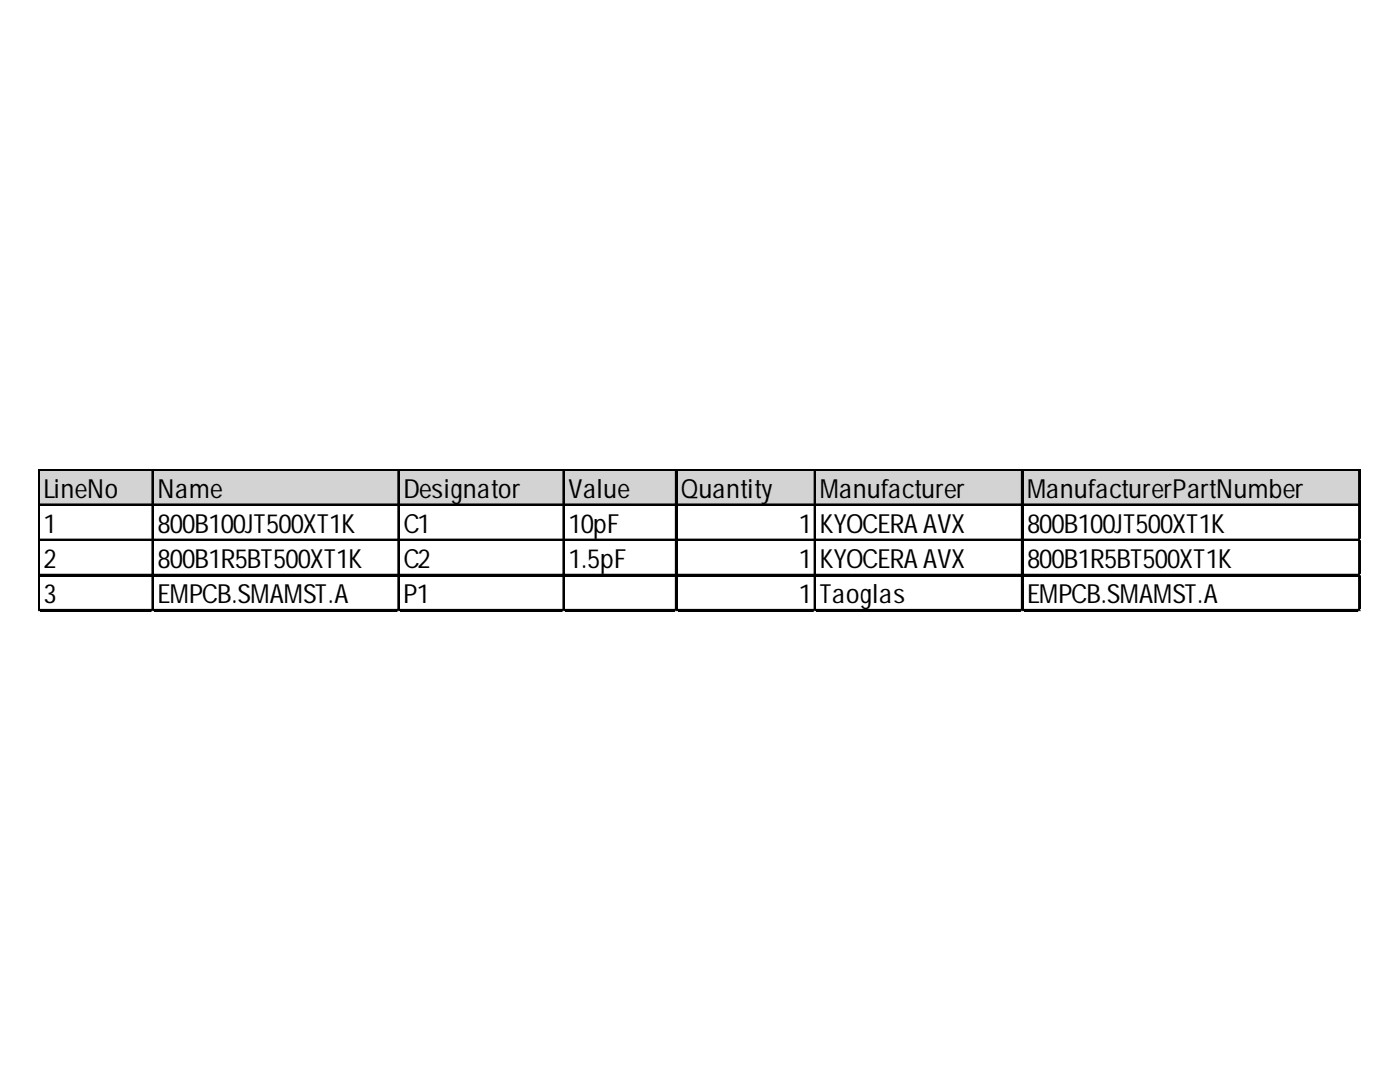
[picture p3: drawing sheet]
<svg xmlns="http://www.w3.org/2000/svg" width="279mm" height="216mm" viewBox="0 0 279 216" stroke-linecap="round" stroke-linejoin="round" font-family="sans-serif">
<defs><g id="words">
<g font-size="5.3">
<text x="8.7" y="99.3">LineNo</text>
<text x="31.4" y="99.3">Name</text>
<text x="80.5" y="99.3">Designator</text>
<text x="113.5" y="99.3">Value</text>
<text x="135.9" y="99.3">Quantity</text>
<text x="163.6" y="99.3">Manufacturer</text>
<text x="205" y="99.3">ManufacturerPartNumber</text>
<text x="8.7" y="106.3">1</text>
<text x="31.4" y="106.3">800B100JT500XT1K</text>
<text x="80.5" y="106.3">C1</text>
<text x="113.5" y="106.3">10pF</text>
<text x="159.4" y="106.3">1</text>
<text x="163.6" y="106.3">KYOCERAAVX</text>
<text x="205" y="106.3">800B100JT500XT1K</text>
<text x="8.7" y="113.3">2</text>
<text x="31.4" y="113.3">800B1R5BT500XT1K</text>
<text x="80.5" y="113.3">C2</text>
<text x="113.5" y="113.3">1.5pF</text>
<text x="159.4" y="113.3">1</text>
<text x="163.6" y="113.3">KYOCERAAVX</text>
<text x="205" y="113.3">800B1R5BT500XT1K</text>
<text x="8.7" y="120.3">3</text>
<text x="31.4" y="120.3">EMPCB.SMAMST.A</text>
<text x="80.5" y="120.3">P1</text>
<text x="159.4" y="120.3">1</text>
<text x="163.6" y="120.3">Taoglas</text>
<text x="205" y="120.3">EMPCB.SMAMST.A</text>
</g>
</g></defs>
<path d="M7.9 93.9h263.7v7.1h-263.7z" fill="#d3d3d3"/>
<g fill="none" stroke="#000" stroke-width=".35">
<path d="M7.6 93.6v28.4M7.8 93.6v28.4M8 93.6h263.6M8 93.8h263.6M30.4 94v28M30.6 94v28M79.5 94v28M79.6 94v28M112.4 94v28M112.6 94v28M134.9 94v28M135 94v28"/>
<path d="M162.5 94v28M162.7 94v28M203.9 94v28M204.1 94v28M271.2 94v28M271.4 94v28M8 100.6h263.6M8 100.8h263.6M8 107.6h263.6M8 107.8h263.6M8 114.7h263.6M8 114.8h263.6"/>
<path d="M8 121.7h263.6M8 121.8h263.6"/>
</g>
<path d="M7.6 122v.1" fill="none" stroke="#e0e0e0" stroke-width=".35"/>
<path d="M7.6 122l.4 .1z" fill="#e0e0e0"/>
<path d="M30.4 122v.1" fill="none" stroke="#e0e0e0" stroke-width=".35"/>
<path d="M30.4 122l.3 .1z" fill="#e0e0e0"/>
<path d="M79.5 122v.1" fill="none" stroke="#e0e0e0" stroke-width=".35"/>
<path d="M79.5 122l.3 .1z" fill="#e0e0e0"/>
<path d="M112.4 122v.1" fill="none" stroke="#e0e0e0" stroke-width=".35"/>
<path d="M112.4 122l.4 .1z" fill="#e0e0e0"/>
<path d="M134.9 122v.1" fill="none" stroke="#e0e0e0" stroke-width=".35"/>
<path d="M134.9 122l.3 .1z" fill="#e0e0e0"/>
<path d="M162.5 122v.1" fill="none" stroke="#e0e0e0" stroke-width=".35"/>
<path d="M162.5 122l.4 .1z" fill="#e0e0e0"/>
<path d="M203.9 122v.1" fill="none" stroke="#e0e0e0" stroke-width=".35"/>
<path d="M203.9 122l.4 .1z" fill="#e0e0e0"/>
<path d="M271.2 122v.1" fill="none" stroke="#e0e0e0" stroke-width=".35"/>
<path d="M271.2 122l.4 .1z" fill="#e0e0e0"/>
<path d="M271.6 107.6h.1" fill="none" stroke="#e0e0e0" stroke-width=".35"/>
<path d="M271.6 107.6v.4z" fill="#e0e0e0"/>
<path d="M271.6 114.7h.1" fill="none" stroke="#e0e0e0" stroke-width=".35"/>
<path d="M271.6 114.7v.3z" fill="#e0e0e0"/>
<path d="M271.6 121.7h.1" fill="none" stroke="#e0e0e0" stroke-width=".35"/>
<path d="M271.6 121.7v.3z" fill="#e0e0e0"/>
<use href="#words"/>
</svg>
